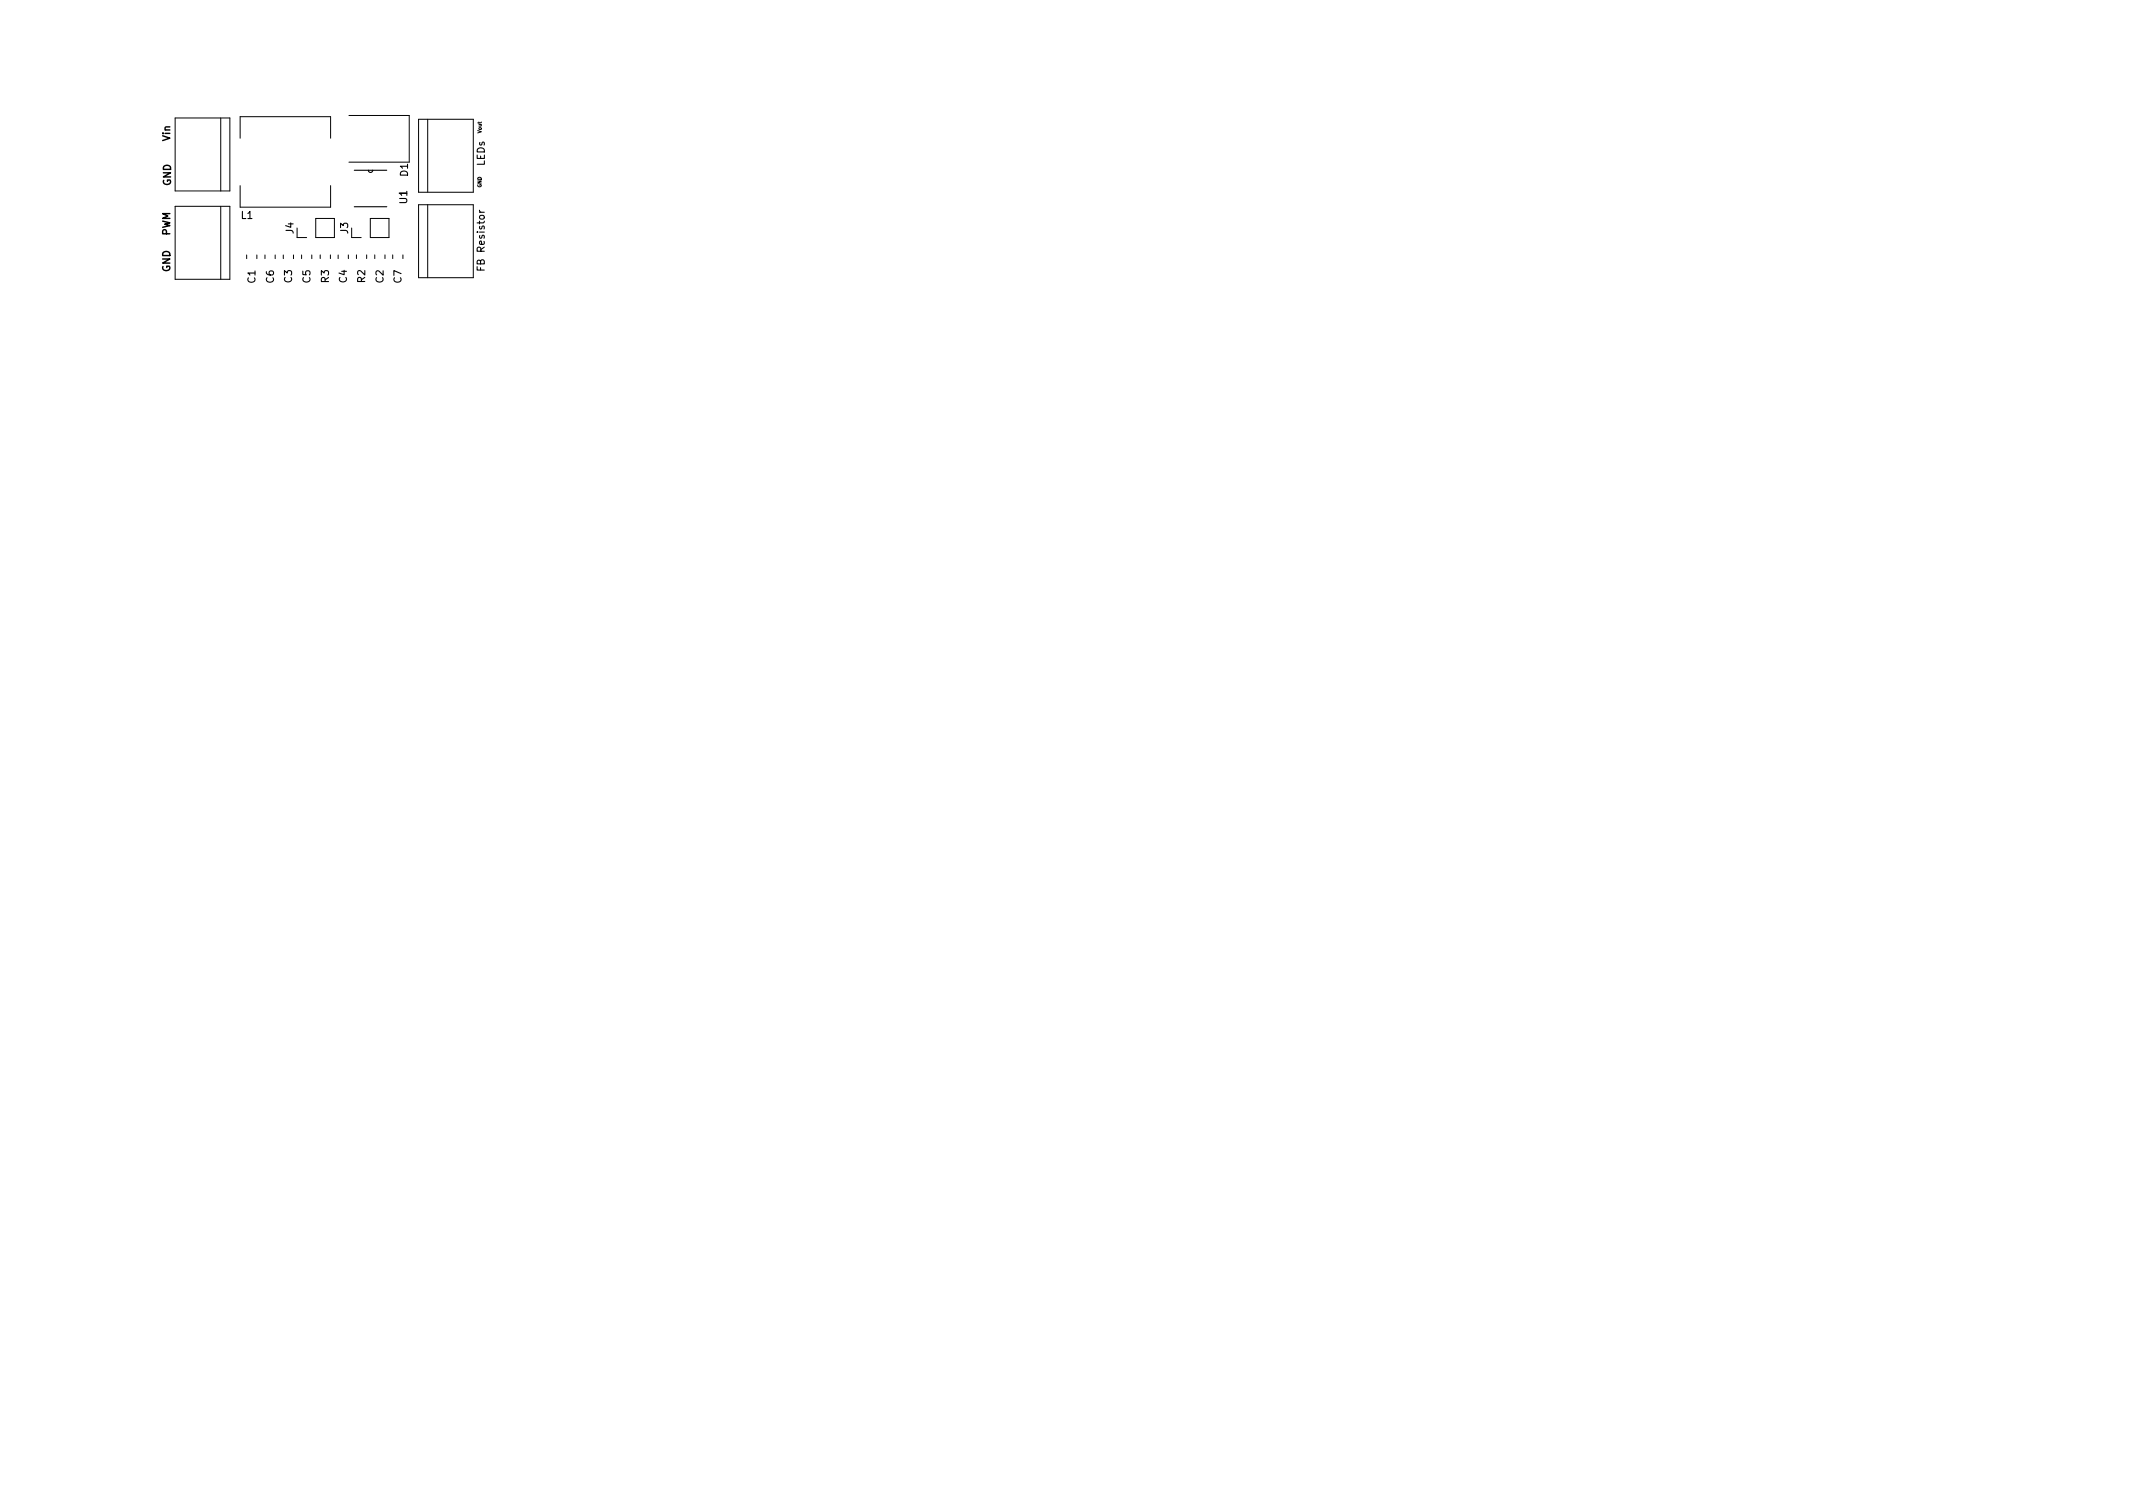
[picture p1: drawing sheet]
<svg xmlns="http://www.w3.org/2000/svg" width="297mm" height="210mm" viewBox="0 0 297 210" stroke-linecap="round" stroke-linejoin="round" font-family="sans-serif">
<defs><g id="words">
<g font-size="1.4">
<text x="23.7" y="19.6" transform="rotate(-90 23.7 19.6)">Vin</text>
<text x="67.5" y="23.1" transform="rotate(-90 67.5 23.1)">LEDs</text>
<text x="23.8" y="25.9" transform="rotate(-90 23.8 25.9)">GND</text>
<text x="56.7" y="28.3" transform="rotate(-90 56.7 28.3)">U1</text>
<text x="56.8" y="24.5" transform="rotate(-90 56.8 24.5)">D1</text>
<text x="23.7" y="32.9" transform="rotate(-90 23.7 32.9)">PWM</text>
<text x="33.6" y="30.5">L1</text>
<text x="40.9" y="32.5" transform="rotate(-90 40.9 32.5)">J4</text>
<text x="48.5" y="32.5" transform="rotate(-90 48.5 32.5)">J3</text>
<text x="23.7" y="37.9" transform="rotate(-90 23.7 37.9)">GND</text>
<text x="35.6" y="39.4" transform="rotate(-90 35.6 39.4)">C1</text>
<text x="38.1" y="39.4" transform="rotate(-90 38.1 39.4)">C6</text>
<text x="40.7" y="39.4" transform="rotate(-90 40.7 39.4)">C3</text>
<text x="43.2" y="39.4" transform="rotate(-90 43.2 39.4)">C5</text>
<text x="45.8" y="39.4" transform="rotate(-90 45.8 39.4)">R3</text>
<text x="48.3" y="39.4" transform="rotate(-90 48.3 39.4)">C4</text>
<text x="50.9" y="39.3" transform="rotate(-90 50.9 39.3)">R2</text>
<text x="53.4" y="39.4" transform="rotate(-90 53.4 39.4)">C2</text>
<text x="55.9" y="39.4" transform="rotate(-90 55.9 39.4)">C7</text>
<text x="67.5" y="37.4" transform="rotate(-90 67.5 37.4)">FB Resistor</text>
</g>
<g font-size=".7">
<text x="67" y="18.5" transform="rotate(-90 67 18.5)">Vout</text>
<text x="67" y="26.1" transform="rotate(-90 67 26.1)">GND</text>
</g>
</g></defs>
<path d="M49.3 28.8h4.6M49.3 23.7h4.6M51.3 23.7l.1 .2 .2 .1 .2-.1 .1-.2" fill="none" stroke="#000" stroke-width=".15"/>
<g fill="none" stroke="#000" stroke-width=".14">
<path d="M24.4 16.4h7.6v10.2h-7.6zM30.7 16.4v10.2M33.4 19.2v-3h12.6v3M48.6 16.1h8.4v6.5h-8.4M58.3 16.6h7.6v10.2h-7.6zM59.6 16.6v10.2M24.4 28.7h7.6v10.2h-7.6zM30.7 28.7v10.2M33.4 25.8v3h12.6v-3M34.3 35.5v.5M35.8 35.5v.5M36.9 35.5v.5"/>
<path d="M38.3 35.5v.5M39.5 35.5v.5M40.9 35.5v.5M41.4 31.7v1.4h1.3M42 35.5v.5M43.4 35.5v.5M44 30.4h2.6v2.7h-2.6zM44.6 35.5v.5M46 35.5v.5M47.1 35.5v.5M48.5 35.5v.5M49 31.7v1.4h1.3"/>
<path d="M49.6 35.5v.5M51.1 35.5v.5M51.6 30.4h2.6v2.7h-2.6zM52.2 35.5v.5M53.6 35.5v.5M54.7 35.5v.5M56.1 35.5v.5M58.3 28.5h7.6v10.2h-7.6zM59.6 28.5v10.2"/>
</g>
<use href="#words"/>
</svg>
